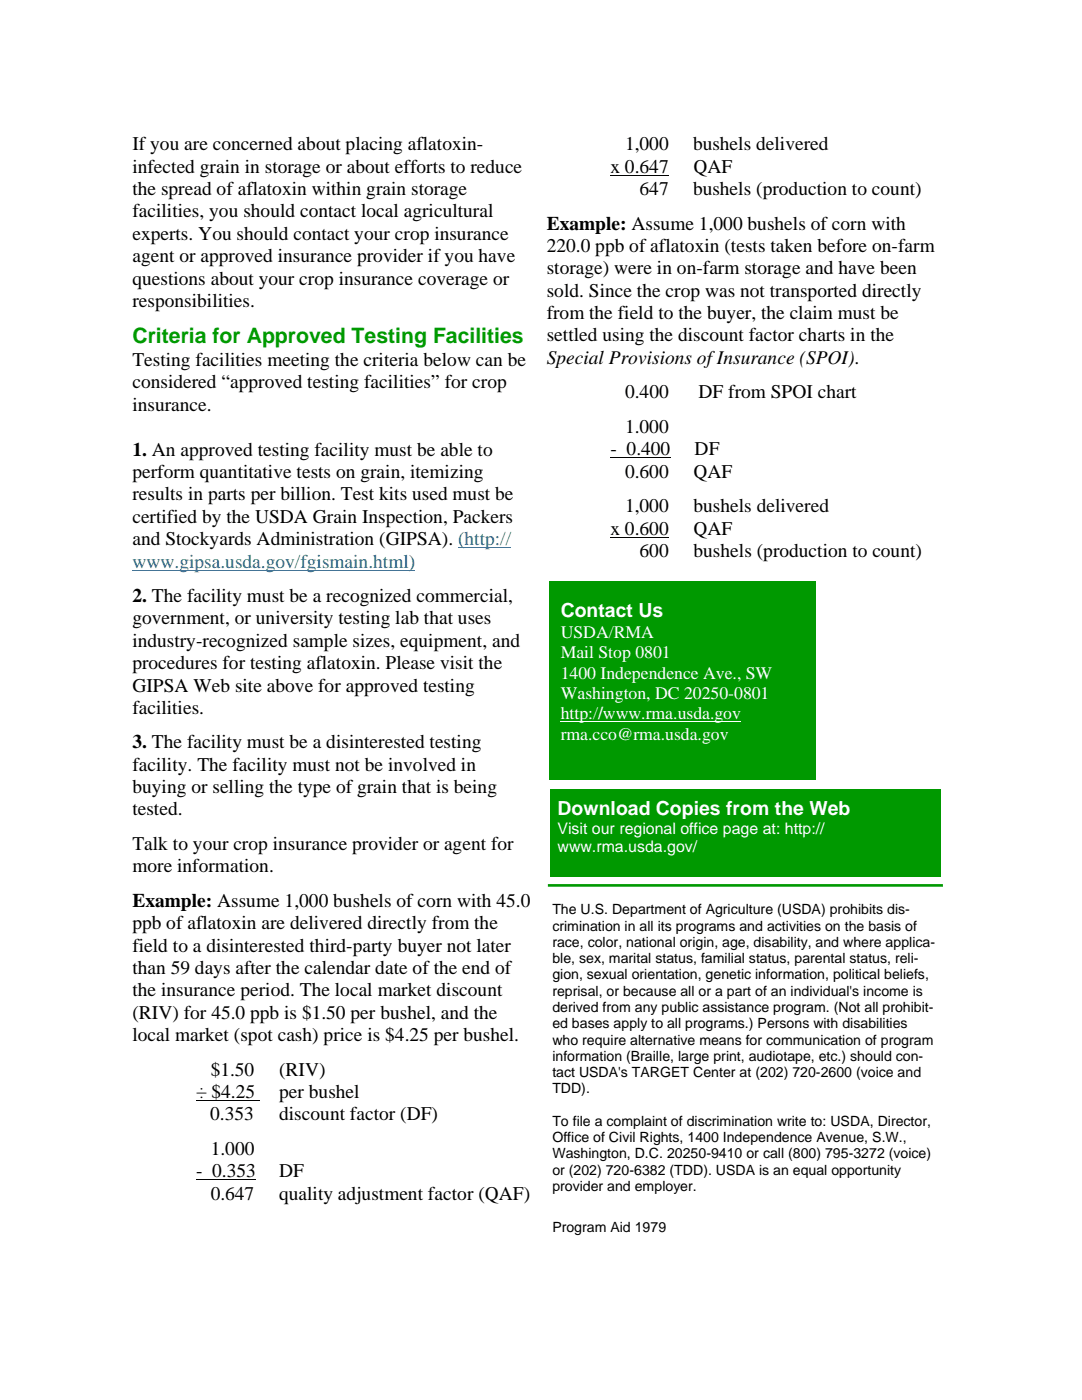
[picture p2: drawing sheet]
<svg xmlns="http://www.w3.org/2000/svg" width="216mm" height="279mm" viewBox="0 0 216 279" stroke-linecap="round" stroke-linejoin="round" font-family="sans-serif">
<defs><g id="words">
<text font-size="4.2" fill="#009a00" x="26.4" y="68.5">Criteria for Approved Testing Facilities</text>
<g font-size="3.9">
<text x="26.4" y="30">If you are concerned about placing aflatoxin-</text>
<text x="26.4" y="34.5">infected grain in storage or about efforts to reduce</text>
<text x="121.8" y="34.5">x 0.647</text>
<text x="124.7" y="30">1,000</text>
<text x="138.3" y="30">bushels delivered</text>
<text x="138.4" y="34.5">QAF</text>
<text x="26.4" y="38.9">the spread of aflatoxin within grain storage</text>
<text x="127.6" y="38.9">647</text>
<text x="138.3" y="38.9">bushels (production to count)</text>
<text x="26.4" y="43.4">facilities, you should contact local agricultural</text>
<text x="26.4" y="47.9">experts. You should contact your crop insurance</text>
<text x="109.1" y="45.8">Example: Assume 1,000 bushels of corn with</text>
<text x="26.4" y="52.3">agent or approved insurance provider if you have</text>
<text x="109.1" y="50.3">220.0 ppb of aflatoxin (tests taken before on-farm</text>
<text x="26.4" y="56.8">questions about your crop insurance coverage or</text>
<text x="109.1" y="54.8">storage) were in on-farm storage and have been</text>
<text x="109.1" y="59.2">sold. Since the crop was not transported directly</text>
<text x="26.4" y="61.3">responsibilities.</text>
<text x="109.1" y="63.7">from the field to the buyer, the claim must be</text>
<text x="109.1" y="68.1">settled using the discount factor charts in the</text>
<text x="26.4" y="73">Testing facilities meeting the criteria below can be</text>
<text x="26.4" y="77.5">considered “approved testing facilities” for crop</text>
<text x="109.1" y="72.6">Special Provisions of Insurance (SPOI).</text>
<text x="26.4" y="81.9">insurance.</text>
<text x="124.7" y="79.5">0.400</text>
<text x="139.4" y="79.5">DF from SPOI chart</text>
<text x="124.7" y="86.4">1.000</text>
<text x="26.4" y="91">1. An approved testing facility must be able to</text>
<text x="26.4" y="95.4">perform quantitative tests on grain, itemizing</text>
<text x="121.8" y="90.9">- 0.400</text>
<text x="124.7" y="95.3">0.600</text>
<text x="138.4" y="95.3">QAF</text>
<text x="138.6" y="90.9">DF</text>
<text x="26.4" y="99.9">results in parts per billion. Test kits used must be</text>
<text x="26.4" y="104.3">certified by the USDA Grain Inspection, Packers</text>
<text x="121.8" y="106.7">x 0.600</text>
<text x="124.7" y="102.2">1,000</text>
<text x="138.4" y="102.2">bushels delivered</text>
<text x="138.4" y="106.7">QAF</text>
<text x="26.4" y="108.8">and Stockyards Administration (GIPSA). (http://</text>
<text x="127.6" y="111.1">600</text>
<text x="138.4" y="111.1">bushels (production to count)</text>
<text x="26.4" y="120.2">2. The facility must be a recognized commercial,</text>
<text x="26.4" y="124.6">government, or university testing lab that uses</text>
<text x="26.4" y="129.1">industry-recognized sample sizes, equipment, and</text>
<text x="26.4" y="133.5">procedures for testing aflatoxin. Please visit the</text>
<text x="26.4" y="138">GIPSA Web site above for approved testing</text>
<text x="26.4" y="142.5">facilities.</text>
<text x="26.4" y="149.4">3. The facility must be a disinterested testing</text>
<text x="26.4" y="153.8">facility. The facility must not be involved in</text>
<text x="26.4" y="158.3">buying or selling the type of grain that is being</text>
<text x="26.4" y="162.8">tested.</text>
<text x="26.4" y="169.7">Talk to your crop insurance provider or agent for</text>
<text x="26.4" y="174.1">more information.</text>
<text x="26.4" y="181">Example: Assume 1,000 bushels of corn with 45.0</text>
<text x="26.4" y="185.5">ppb of aflatoxin are delivered directly from the</text>
<text x="26.4" y="189.9">field to a disinterested third-party buyer not later</text>
<text x="26.4" y="194.4">than 59 days after the calendar date of the end of</text>
<text x="26.4" y="198.9">the insurance period. The local market discount</text>
<text x="26.4" y="203.3">(RIV) for 45.0 ppb is $1.50 per bushel, and the</text>
<text x="26.4" y="207.8">local market (spot cash) price is $4.25 per bushel.</text>
<text x="42" y="214.7">$1.50</text>
<text x="55.7" y="214.7">(RIV)</text>
<text x="39.1" y="219.1">÷ $4.25</text>
<text x="55.7" y="219.1">per bushel</text>
<text x="42" y="223.6">0.353</text>
<text x="55.7" y="223.6">discount factor (DF)</text>
<text x="42" y="230.5">1.000</text>
<text x="39.1" y="234.9">- 0.353</text>
<text x="42" y="239.4">0.647</text>
<text x="55.7" y="239.4">quality adjustment factor (QAF)</text>
<text x="55.7" y="234.9">DF</text>
</g>
<text font-size="3.9" fill="#0070c0" x="26.4" y="113.3">www.gipsa.usda.gov/fgismain.html)</text>
<g font-size="3.9" fill="#fff">
<text x="111.9" y="123.2">Contact Us</text>
<text x="111.3" y="162.7">Download Copies from the Web</text>
</g>
<g font-size="3.5" fill="#fff">
<text x="111.9" y="127.3">USDA/RMA</text>
<text x="111.9" y="131.4">Mail Stop 0801</text>
<text x="111.9" y="135.4">1400 Independence Ave., SW</text>
<text x="111.9" y="139.5">Washington, DC 20250-0801</text>
<text x="111.9" y="143.5">http://www.rma.usda.gov</text>
<text x="111.9" y="147.6">rma.cco@rma.usda.gov</text>
</g>
<g font-size="3.2" fill="#fff">
<text x="111.3" y="166.5">Visit our regional office page at: http://</text>
<text x="111.3" y="170.1">www.rma.usda.gov/</text>
</g>
<g font-size="2.8">
<text x="110.2" y="182.5">The U.S. Department of Agriculture (USDA) prohibits dis-</text>
<text x="110.2" y="185.7">crimination in all its programs and activities on the basis of</text>
<text x="110.2" y="189">race, color, national origin, age, disability, and where applica-</text>
<text x="110.2" y="192.2">ble, sex, marital status, familial status, parental status, reli-</text>
<text x="110.2" y="195.5">gion, sexual orientation, genetic information, political beliefs,</text>
<text x="110.2" y="198.7">reprisal, or because all or a part of an individual's income is</text>
<text x="110.2" y="202">derived from any public assistance program. (Not all prohibit-</text>
<text x="110.2" y="205.2">ed bases apply to all programs.) Persons with disabilities</text>
<text x="110.2" y="208.5">who require alternative means for communication of program</text>
<text x="110.2" y="211.7">information (Braille, large print, audiotape, etc.) should con-</text>
<text x="110.2" y="214.9">tact USDA's TARGET Center at (202) 720-2600 (voice and</text>
<text x="110.2" y="218.2">TDD).</text>
<text x="110.2" y="224.7">To file a complaint of discrimination write to: USDA, Director,</text>
<text x="110.2" y="227.9">Office of Civil Rights, 1400 Independence Avenue, S.W.,</text>
<text x="110.2" y="231.2">Washington, D.C. 20250-9410 or call (800) 795-3272 (voice)</text>
<text x="110.2" y="234.4">or (202) 720-6382 (TDD). USDA is an equal opportunity</text>
<text x="110.2" y="237.7">provider and employer.</text>
<text x="110.2" y="245.9">Program Aid 1979</text>
</g>
</g></defs>
<path d="M26.4 113.8h56.4M91.4 109.3h10.6" fill="none" stroke="#0070c0" stroke-width=".2"/>
<path d="M121.8 35h11.6M121.8 91.4h12M121.8 107.2h11.6M39.1 219.7h12.7M39.1 235.5h12" fill="none" stroke="#000" stroke-width=".2"/>
<path d="M109.3 176.7h78.9" fill="none" stroke="#090" stroke-width=".53"/>
<g fill="#090">
<path d="M109.7 157.5h78v17.6h-78z"/>
<path d="M109.5 116.1h53.3v39.6h-53.3z"/>
</g>
<path d="M111.9 143.9h35.9v.2h-35.9z" fill="#fff"/>
<use href="#words"/>
</svg>
